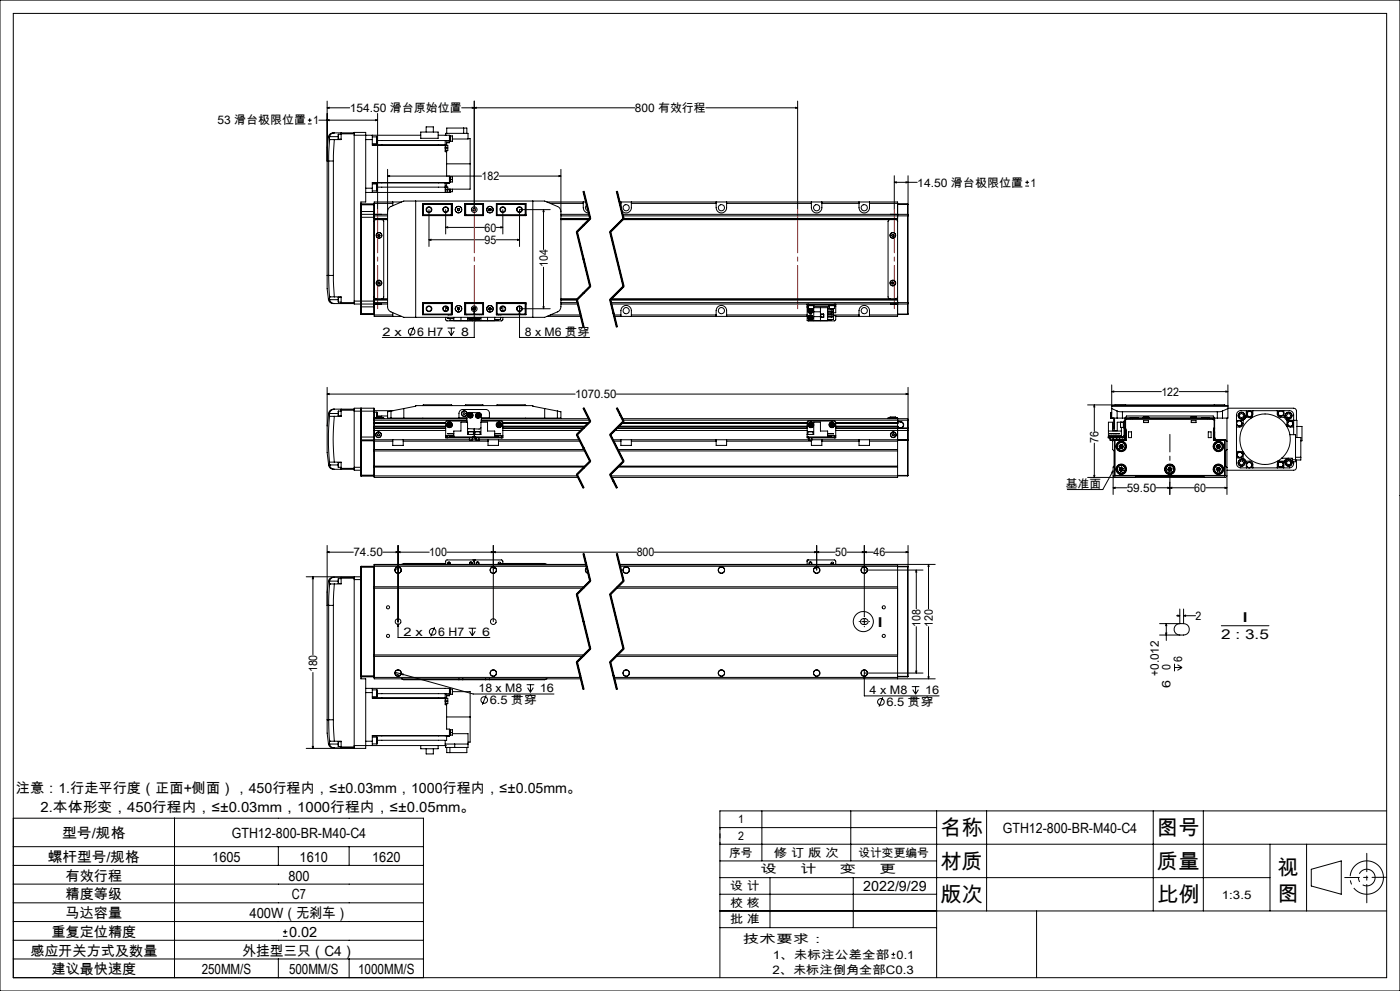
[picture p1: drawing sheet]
<svg xmlns="http://www.w3.org/2000/svg" width="420mm" height="297mm" viewBox="0 0 420 297" stroke-linecap="round" stroke-linejoin="round" font-family="sans-serif">
<defs><g id="words">
<g font-size="6.3">
<text x="282.1" y="250.3">名称</text>
<text x="347.1" y="250.3">图号</text>
<text x="282.1" y="260.3">材质</text>
<text x="347.1" y="260.3">质量</text>
<text x="383.3" y="262.1">视</text>
<text x="383.3" y="269.9">图</text>
<text x="282.1" y="270.3">版次</text>
<text x="347.1" y="270.3">比例</text>
</g>
<g font-size="4.2">
<text x="4.8" y="237.6">注意：1.行走平行度（正面+侧面），450行程内，≤±0.03mm，1000行程内，≤±0.05mm。</text>
<text x="12.2" y="243.3">2.本体形变，450行程内，≤±0.03mm，1000行程内，≤±0.05mm。</text>
<text x="18.6" y="251.3">型号/规格</text>
<text x="69.5" y="251.3">GTH12-800-BR-M40-C4</text>
<text x="300.8" y="249.5">GTH12-800-BR-M40-C4</text>
<text x="14.4" y="258.3">螺杆型号/规格</text>
<text x="19.7" y="263.9">有效行程</text>
<text x="63.7" y="258.3">1605</text>
<text x="86.5" y="263.9">800</text>
<text x="89.9" y="258.3">1610</text>
<text x="111.7" y="258.3">1620</text>
<text x="19.7" y="269.5">精度等级</text>
<text x="87.6" y="269.5">C7</text>
<text x="259" y="267">2022/9/29</text>
<text x="19.7" y="275.2">马达容量</text>
<text x="74.9" y="275.2">400W（无刹车）</text>
<text x="15.5" y="280.8">重复定位精度</text>
<text x="86.7" y="280.8">0.02</text>
<text x="9.1" y="286.4">感应开关方式及数量</text>
<text x="72.7" y="286.4">外挂型三只（C4）</text>
<text x="15.5" y="292">建议最快速度</text>
<text x="60.5" y="292">250MM/S</text>
<text x="86.7" y="292">500MM/S</text>
<text x="107.4" y="292">1000MM/S</text>
</g>
<g font-size="4.1">
<text x="263.1" y="187.8">I</text>
<text x="366.4" y="191.6">2 : 3.5</text>
<text x="372.5" y="186.4">I</text>
</g>
<g font-size="3.5">
<text x="105" y="33.6">154.50 滑台原始位置</text>
<text x="190.5" y="33.6">800 有效行程</text>
<text x="65.3" y="37.3">53 滑台极限位置 1</text>
<text x="144.5" y="54">182</text>
<text x="275.2" y="55.9">14.50 滑台极限位置 1</text>
<text x="145.4" y="69.4">60</text>
<text x="145.4" y="73.1">95</text>
<text x="164.3" y="80.1" transform="rotate(-90 164.3 80.1)">104</text>
<text x="114.7" y="100.6">2 x</text>
<text x="125.1" y="100.6">6 H7</text>
<text x="138.3" y="100.6">8</text>
<text x="157.4" y="100.6">8 x M6 贯穿</text>
<text x="172.6" y="119.3">1070.50</text>
<text x="348.4" y="118.6">122</text>
<text x="329.6" y="132.8" transform="rotate(-90 329.6 132.8)">76</text>
<text x="319.8" y="146.2">基准面</text>
<text x="338" y="147.5">59.50</text>
<text x="358.3" y="147.5">60</text>
<text x="106" y="166.7">74.50</text>
<text x="128.8" y="166.7">100</text>
<text x="191" y="166.7">800</text>
<text x="250.6" y="166.7">50</text>
<text x="262" y="166.7">46</text>
<text x="358.7" y="185.8">2</text>
<text x="121" y="190.6">2 x</text>
<text x="131.4" y="190.6">6 H7</text>
<text x="144.6" y="190.6">6</text>
<text x="276.2" y="187.8" transform="rotate(-90 276.2 187.8)">108</text>
<text x="279.9" y="187.8" transform="rotate(-90 279.9 187.8)">120</text>
<text x="95.1" y="201.5" transform="rotate(-90 95.1 201.5)">180</text>
<text x="347.6" y="202.5" transform="rotate(-90 347.6 202.5)">+0.012</text>
<text x="351.2" y="200.8" transform="rotate(-90 351.2 200.8)">0</text>
<text x="354.7" y="198.3" transform="rotate(-90 354.7 198.3)">6</text>
<text x="143.6" y="207.5">18 x M8</text>
<text x="162" y="207.5">16</text>
<text x="260.9" y="208.1">4 x M8</text>
<text x="277.5" y="208.1">16</text>
<text x="351.2" y="206.1" transform="rotate(-90 351.2 206.1)">6</text>
<text x="146.9" y="211">6.5 贯穿</text>
<text x="265.9" y="211.6">6.5 贯穿</text>
<text x="221.4" y="246.8">1</text>
<text x="221.4" y="251.8">2</text>
<text x="218.8" y="256.8">序号</text>
<text x="232.2" y="256.8">修 订 版 次</text>
<text x="257.5" y="256.8">设计变更编号</text>
<text x="228.2" y="261.8">设</text>
<text x="240.1" y="261.8">计</text>
<text x="252" y="261.8">变</text>
<text x="263.9" y="261.8">更</text>
<text x="219.1" y="266.7">设 计</text>
<text x="366.6" y="269.3">1:3.5</text>
<text x="219.1" y="271.7">校 核</text>
<text x="219.1" y="276.7">批 准</text>
<text x="222.9" y="282.7">技术要求：</text>
<text x="231.8" y="287.3">1、未标注公差全部 0.1</text>
<text x="231.7" y="291.8">2、未标注倒角全部C0.3</text>
</g>
</g></defs>
<g fill="none" stroke="#000" stroke-width=".3">
<path d="M0 0h420v297h-420zM4 4h412v289h-412zM92.4 37.1h1.1M92.4 36h1.1M92.9 35.5v1.1M95.7 36h17.6M98.1 32.3l.6-.1v.3zM98.1 36l.6-.1v.3zM98.1 32.3h6.8M98.1 30.3v52.2M100.3 39.8h-.3a1.43 1.43 0 0 0-1.5 1.3M100.3 39.8a1.4 1.4 0 0 0-1.4 1.2"/>
<path d="M100.3 39.8h6M102.3 39.8v.3M112.7 35.9l.6 .1-.6 .2zM113.3 34v28.8M126.2 39.6h5.2v1.8h-5.2zM127.8 39.6v-1.6h2.2v1.6M134 40v-1.6h6.1v1.6M138.5 32.3h52M139.1 38.4v1.6M141.7 32.2l.6 .1-.6 .2zM142.3 30.3v32.5M142.3 32.3l.6-.1v.3z"/>
<path d="M211.7 32.3h27.6M238.7 32.2l.6 .1-.6 .2zM239.3 30.3v32.5M98.5 41.1l-.4 3.2v4h.5M98.5 41.1h.3M98.6 48.3h1.4M98.6 48.3v34.2M98.8 41.1l.1 .7M98.9 41.8l-.3 6.5M98.9 41.8h.1M98.9 41.8h1.4M98.9 41l-.1 .1"/>
<path d="M98.9 41h2.6M100 48.3v34.2M100.3 41.8l-.3 6.5M101.5 40.2v1.5M101.5 40.2h.8M101.5 41.7h.8M102.3 40.1v1.7h-2M102.3 40.1h4M106.3 40.5v-.8h3.4v20.8h-1.4v31.5M106.3 40.5v49.7M106.3 40.5h19.9M109.7 41.8h2"/>
<path d="M109.7 56.4h2M111.7 41.8v1.7h22v1.7M111.7 56.4v1.3M111.7 40.5v1.3M111.7 43.1h1.4M111.7 41h1.4M111.7 57.2h1.4M111.7 55.1h1.4M111.7 54.8h23.1M111.7 43.4h21.9M113.1 55.1v1.1M113.1 42v1.1"/>
<path d="M113.1 56.2v1M113.1 41.1h.1M113.1 41.1v.9M113.1 42.1h21.7M113.1 56.1h20.5M116.3 52.8l.6-.2v.3zM116.3 50.8v41.1l.1 .7 .6 .7 4.1 1.8h42.3l4.4-2 .5-1.2v-41.1M116.3 52.8h28.2M131.4 40.5h3.4v1.6M133.6 43.4v.9M133.6 44.3v1.2h.4M133.6 54.8h.1"/>
<path d="M133.6 42.1h.1M133.6 42.1v1.3M133.6 54.8v1.3M133.6 56.1v1.6M133.6 57.7h.1M133.6 56l.7 .1v.8M133.6 40.5h.1M133.6 44.3h.7M133.6 55.7h.4M133.6 43.3h.4M133.6 56.9h.7M133.7 40.5v-.5h6.7v1.7h-4.7"/>
<path d="M133.7 43.6h.6v.7M133.7 56v1.7M134 45.2v.3M134 55.7v.4M134 43.3v.3M134 45.5v7.3M134 57.6v.1M134 49.1h7M134.3 44.3v.9h-.7M134.3 56.9v.7M134.8 52.8v2M134.8 52.9l.9 .1v.8"/>
<path d="M134.8 54.8l-.8 .1v.8M134.8 42.1v.4M134.8 42.5h-.8v.8M134.8 40.7l.2 1.7M134.8 42.5v.3h-.8M134.8 56.7v1h-25.1M134.8 53.8h.9M135 52.9v1.7l-23.3 .1v1.7M135 40.7h.7v1.6h-.5M135 56.7v.8M135.2 52.9v1.7h-.2M135.2 40.7v1.7h-.4"/>
<path d="M135.2 56.7v.8h-.4M135.7 53.8v.7h-.5M135.7 56.7v.8h-.5M140.4 41.6h.6v7.5M141 49.1v7.6h-6.7M149.8 52.8h18.5M167.7 52.6l.6 .2-.6 .1zM174.9 57.4l2 8.1M175.1 57.3l2 8.2-4 4 4 16.3-4 4 2 8.2M175.2 57.3l2 8.2M184.9 57.4l2 8.1M185.1 57.3l2 8.2"/>
<path d="M185.2 57.3l2 8.2M268.3 54.6l.6-.1v.3zM268.3 54.6h6.9M268.3 52.7v10.1M271.8 54.5l.6 .1-.6 .2zM272.4 52.7v11.7M307.6 55.8h1.1M307.6 54.6h1.1M308.2 54.1v1.1M108.3 65.1h4M108.3 63.4h4M108.3 61.4h4"/>
<path d="M108.3 64.2v26.9M108.3 61.1v3.1M108.3 64.2h8M108.3 61.1h3.9M108.3 64.2v.1M108.3 61.1v.1M112.2 64.2v26.9M112.2 61.1v3.1M112.2 64.2l.1 .1M112.2 61.1l.1 .1M112.3 64.3v.8M112.3 65.1v25.1"/>
<path d="M112.3 65.5h4M112.3 61h5.5M112.3 64.7h4M112.7 64.2h.1M112.7 64.2h1.7M113.6 70.2l.3 .1 .1 .3-.2 .2h-.3l-.1-.3zM114.4 64.2h.1M114.5 65.8l.6 .5v22.8l-.6 .4M116.3 65.8h-3.6l-.4 .6M116.3 63.5l.1-.7 .6-.8 4.1-1.7h42.3l4.1 1.7 .5 .5 .3 1M117.8 60.5v1.2M120.4 60.5h-8.1v3.8"/>
<path d="M124.7 60.3v34.8M126.8 64.2h.1M126.8 61h8.8v3.6h-8.8zM126.9 61.1v3.5M126.9 61.1h8.7M126.9 61.1l.1 .1M127 61.2h8.4M127 61.2v3.2M127 64.4l-.1 .2h8.7M127 64.4h8.4M128.7 71.9l.6-.2v.3zM128.7 62.8v11.1"/>
<path d="M128.7 71.9h16.6M133.7 68.2l.6-.2v.3zM133.7 62.8v7.3M133.7 68.2h11.6M135.4 61.2v3.2M135.4 61.2l.2-.1v3.5l-.2-.2M137.3 63l.2 .1M137.3 62.6v.4M137.5 62.5l.3 .1M137.5 62.5l-.2 .1M137.8 62.6v.4M137.8 63l-.3 .1"/>
<path d="M139.5 61l.1 .1M139.5 61.1h5.6M139.5 61h5.6v3.6h-5.6zM139.5 64.6h5.6M139.6 61.1v3.5l.1-.2M139.6 61.1l.1 .1M139.7 61.2h5.2M139.7 61.2v3.2M139.7 64.4h5.2M144.9 61.2l.1-.1v3.5l-.1-.2M144.9 61.2v3.2M146.7 63l.3 .1"/>
<path d="M146.7 62.6v.4M147 62.5l.3 .1M147 62.5l-.3 .1M147.2 63l-.2 .1M147.3 62.6l-.1 .4M148.9 71.9h7M148.9 68.2h1.9M148.9 61.1h8.8M148.9 61h8.9v3.6h-8.9zM149.1 61.2l-.1-.1v3.5l.1-.2M149.1 61.2h8.5M149.1 61.2v3.2"/>
<path d="M149.1 64.4h8.5M149.5 61v.1M150.2 68l.6 .2-.6 .1zM150.8 62.8v7.3M155.3 71.7l.6 .2-.6 .1zM157.6 61.2v3.2M157.6 64.4l.1 .2h-8.8M157.7 61.1v3.5M157.7 64.2h.1M157.7 61.1l-.1 .1M159.8 60.3v34.8M163.1 62.8v12"/>
<path d="M163.1 62.8l.1 .6h-.3zM164.1 60.5h11.7M165.1 62.8h-9.2v11.1M165.1 61h9.9M168.3 65.8h8.4M168.3 64.2h8.4M168.3 65.5h8.7M168.3 64.7h8.5M172.9 69.5l4 16.4M173.2 69.5l4 16.3M175 60.5a3.2 3.2 0 0 0 .4 2.9l1.2 .4M176 61.5a.92 .92 0 0 0-.4 1 .92 .92 0 0 0 .9 .7"/>
<path d="M176.9 65.4l-4 4M177.2 65.6l-4 4M182.9 69.5l4 16.4M183.2 69.5l4 16.3M185.8 60.5h83.5v34.3h-18.6M185.9 61h.4M186.3 60.5v2.1M186.7 65.8h82.1l.5 .6M186.7 64.2h85.6M186.8 64.7h85.5M186.9 65.4l-4 4M187 65.5h82.3"/>
<path d="M187.1 65.5l-4 4 4 16.3-4 4M187.2 65.6l-4 4M189.4 60.5v1.8a1.55 1.55 0 0 1-1.3 1.5 1.55 1.55 0 0 1-1.7-1.1M189.4 61h25.4M214.8 60.5a3.2 3.2 0 0 0 .5 2.9 1.56 1.56 0 0 0 1.7 .3 1.56 1.56 0 0 0 1-1.4v-1.8M218 61h25.4M243.4 60.5a3.2 3.2 0 0 0 .5 2.9 1.56 1.56 0 0 0 1.7 .3 1.56 1.56 0 0 0 1-1.4v-1.8M246.6 61h11.1M257.7 60.5a3.2 3.2 0 0 0 .5 2.9 1.56 1.56 0 0 0 1.7 .3 1.56 1.56 0 0 0 .9-1.4v-1.8M260.8 61h8.5M267 65.8l-.6 .5v22.8l.6 .4M267.1 64.2h1.8"/>
<path d="M267.5 70.4l.6-.1 .1 .3-.3 .3zM269.3 61.1h3M269.3 61.2h3M272.3 64.7h.1M272.3 64.2v.5M272.3 64.2l.1 .2M272.3 61.1v.1M272.3 61.2v3M272.3 64.7v26M272.4 64.4v.3M272.4 64.7v26M98.1 82.5v4l.4 3.2"/>
<path d="M98.1 82.5h.5M98.5 89.7a1.51 1.51 0 0 0 1.8 1.3M98.6 82.5l.3 6.5M98.6 82.5h1.4M98.8 89.7h-.3M98.8 89.7l.1 .1M98.9 89h.1M98.9 89h1.4M98.9 89l-.1 .7M98.9 89.8a1.42 1.42 0 0 0 1.4 1.2M98.9 89.8h2.6M100 82.5l.3 6.5"/>
<path d="M100.3 89h2v1.7M100.3 91h6M101.5 89.1v1.5M101.5 89.1h.8M101.5 90.6h.8M102.3 90.7v.3M102.3 90.7h4M106.3 90.2v.9h10M106.3 90.2h6M108.3 92v2.3M108.3 93.9h4M108.3 91v.1"/>
<path d="M108.3 92h4M108.3 91.1v3.2M108.3 94.3h3.9M112.2 91.1v3.2M112.3 89l.4 .5h3.6M112.3 91v3.8h8.1M112.3 90.2v.8M112.3 89.8h4M112.3 94.4h5.5M112.3 90.7h4M112.3 91l-.1 .1M112.3 94.2l-.1 .1"/>
<path d="M112.7 91.1v.1M112.7 91.2h1.7M113.4 84.7l.2-.2 .3 .1 .1 .3-.2 .3-.3-.1zM114.4 91.2h.1M117.8 93.7v1.1M124.1 98l-1.2 2.8M126.8 91.1h.1M126.8 90.7h8.8v3.6h-8.8zM126.9 90.7v3.6M126.9 94.3h8.7M127 94.1h8.4M127 91h8.4"/>
<path d="M127 91v3.1M127 94.1l-.1 .2M133.7 95.1v.7l.4 .4 8-.1M133.7 91.8v1.4M134.1 92.5h.3zM134.1 91.9v.6M134.3 98.3h2.2M134.3 95.1l.1 .2M134.4 94.3h.1M134.4 92.6h.1M134.4 92.6v.2M134.4 95.1v.4h1.7"/>
<path d="M134.5 95.5h.4M134.5 99.2l.9 1.4M135 94.3h.1M135 95.5v.5h1.1M135.4 91v3.1M135.4 91l.2-.2v3.5l-.2-.2M135.4 98.3v2.3M135.6 90.8h-8.7l.1 .2M136.1 95.1v1h12.3v-1M136.2 99.2l-.8 1.4M137.3 92.7l.2 .2M137.3 92.4v.3"/>
<path d="M137.5 92.2l.3 .2M137.5 92.2l-.2 .2M137.8 92.4v.3M137.8 92.7l-.3 .2M138.3 95.1v1M139.5 90.7h5.6v3.6h-5.6zM139.5 94.3h5.6M139.5 90.8h5.6M139.6 94.3h-.1M139.7 91l-.1-.2v3.5M139.7 94.1h5.2M139.7 91h5.2"/>
<path d="M139.7 91v3.1M139.7 94.1l-.1 .2M140 94.3h.1M140.1 94.3h.1M140.3 95.1v1M140.4 95.1v.3h1.5M140.4 95.4h1.5M140.7 94.3h.1M141 95.4l.1 .2M141.2 95.4l-.1 .2M141.5 95.4v.1M141.5 95.5l-.4 .1"/>
<path d="M141.6 95.4l-.1 .1M141.9 92.5h.1M141.9 92.7l.1 .1M141.9 92.3v.2M141.9 95.1v.3M142 95.1a.74 .74 0 0 1-.6 .8 .74 .74 0 0 1-.9-.5 .76 .76 0 0 0 .9 .5 .76 .76 0 0 0 .6-.8M142 92.2h.6M142.3 93.4l.1 .6h-.3zM142.3 91.7v9.4h-27.6M142.5 95.1a.78 .78 0 0 0 .6 .8 .78 .78 0 0 0 .9-.5 .77 .77 0 0 1-.9 .5 .77 .77 0 0 1-.6-.8zM142.6 92.5h.1M142.6 95.4h1.6"/>
<path d="M142.6 92.3v.2M142.6 95.1v.3M142.7 92.7l-.1 .1M142.9 95.4h.1M142.9 95.4l.4 .2M143 95.4h-.1M143.3 95.4v.2M143.6 95.4l-.3 .2M143.9 94.3h.1M144.2 95.1v.3M144.3 95.1v1M144.4 94.3h.1"/>
<path d="M144.9 91l.1-.2v3.5l-.1-.2M144.9 91v3.1M146.3 95.1v1M146.7 92.7l.3 .2M146.7 92.4v.3M147 92.2l.3 .2M147 92.2l-.3 .2M147.2 92.7l-.2 .2M147.3 92.4l-.1 .3M148.9 90.7h8.9v3.6h-8.9zM148.9 94.3h8.8M148.9 90.8h8.8l-.1 .2"/>
<path d="M149.1 91l-.1-.2v3.5l.1-.2M149.1 94.1h8.5M149.1 91h8.5M149.1 91v3.1M149.5 94.3h.1M149.5 95.7v.3h-1.1M150.1 92.5h.3zM150.2 94.3h.1M150.2 95.3v-.2v.6h-1.8M150.5 92.5h-.1M150.5 91.9v.6M150.8 95.1v.7l-.3 .4-8-.1"/>
<path d="M150.8 91.8v1.4M155.9 92.5h9.2M155.9 93.4l.1 .6h-.3zM155.9 91.7v9.4h21M157.6 91v3.1M157.6 94.1l.1 .2M157.7 90.7v3.6M157.7 91.1h.1M162.9 91.9h.3l-.1 .6zM163.1 80.1v12.4M164.1 94.8h10.2M165.1 94.4h9.1"/>
<path d="M168.3 89.5h5.1M168.3 91.1h5.1M168.3 90.7h4.9M172.9 89.9l2 8.1M173.1 89.8l-4.8 .1M173.2 89.8l2 8.1M176.9 85.7l-4 4M177.2 86l-4 4M182.9 89.9l2 8.1M183.1 89.8h86.2M183.1 89.8l2 8.2M183.2 90.7h89.1"/>
<path d="M183.2 89.8l2 8.1M183.3 91.1h89M184.2 94.4h2.1M184.3 94.8h57.8M186.3 94.8a3.2 3.2 0 0 1 .4-2.8 1.56 1.56 0 0 1 1.7-.4 1.56 1.56 0 0 1 1 1.5v1.7M186.9 85.7l-4 4M187.2 86l-4 4M189.4 94.4h25.4M214.8 94.8a3.2 3.2 0 0 1 .5-2.8 1.56 1.56 0 0 1 1.7-.4 1.56 1.56 0 0 1 1 1.5v1.7M218 94.4h24.1M242.1 91.4h.5M242.1 91.4v.4"/>
<path d="M242.1 91.8v4.3h6.2v-3.9h-4.2M242.1 91.1v.3M242.1 92.2h.4M242.1 91.8h.4M242.4 91.4v.2h1.7v-.2M242.5 92.5h1M242.5 91.6v.9M242.6 91.1v.3M242.6 91.4h7.7M242.7 95l.1 .5M242.7 95l.8 .3M242.7 93.3l.4 .3"/>
<path d="M242.8 92.5a.77 .77 0 0 0-.3 1 .77 .77 0 0 0 1 .4 .77 .77 0 0 0 .3-1.1M242.8 92.9l-.1 .4M242.8 92.9l.7 .5M242.8 95.5l.4 .1M242.9 92.5a.73 .73 0 0 0-.4 1 .73 .73 0 0 0 .9 .3 .73 .73 0 0 0 .4-.9M243.1 94.8l.4 .1M243.1 94.8l-.4 .2M243.1 94.8l.1 .8M243.2 92.7l.3 .3M243.2 92.7l-.4 .2M243.2 92.7l-.1 .9M243.4 92.5l.4 .4"/>
<path d="M243.5 92.5h.5M243.5 94.9v.4M243.5 94.9l-.7 .6M243.5 92.5l.3 .3M243.5 93.4l-.4 .2M243.5 95.3l-.3 .3M243.5 93v.4M243.5 93l-.8 .3M244.1 92.5h-.1M244.1 91.6v.9M244.1 91.8h4.7M244.1 92.2v3.9"/>
<path d="M244.1 93.4h2M244.1 94.9h2M246.1 92.2v3.9M246.2 94.2h.9v.9h-.9zM247.1 94.2v.8h-.9M248.3 92.8h1.7v.5M248.3 93.6h1.7v.4h-1.7M248.3 94.3h1.7v.5h-1.7M248.3 95h1.7M248.3 93.3h1.7M248.3 92.3h.5M248.7 91.4v.2h1.7"/>
<path d="M248.8 92.5h.7M248.8 91.6v.9M249.4 94.8v.2l.2-.2 .4 .2M249.4 92.5v.3M249.4 94v.3M249.4 95.7v.3h-1.1M249.5 92.8h.4M249.5 92.5h.8M249.6 94.8h.2M250 93.3l-.3 .2-.3-.2v.3M250 93.1v.2M250 95.1v.2"/>
<path d="M250 94.6h.7v1.3l-.3 .3-8-.1M250 95v.7h-1.7M250 94.4h7.7M250.3 91.4h.4M250.3 91.1v.3M250.3 92.5h-.8M250.3 91.6v.9M250.3 91.8h.4M250.4 91.4v.2M250.7 91.4v.4M250.7 91.1v.3M250.7 91.8v1.9h-.7"/>
<path d="M257.7 94.8a3.2 3.2 0 0 1 .5-2.8 1.56 1.56 0 0 1 1.7-.4 1.56 1.56 0 0 1 .9 1.5v1.7M260.8 94.4h8.5M267.1 91.1h1.8M267.5 84.7l.3-.2 .3 .1v.3l-.2 .3-.3-.1zM269.3 89l-.5 .5h-85.5M269.3 94.1h3M269.3 94.3h3M272.3 90.7h.1M272.3 90.7v.4M272.3 94.1h.1M272.3 94.1v.2M272.3 91.1v3"/>
<path d="M272.4 90.7v.3M272.4 91l-.1 .1M272.4 94.1l-.1 .2M272.4 91v3.1M98.1 118.1l.6-.2v.3zM98.1 116.1v11.5M98.1 118.1h74.4M184.9 118.1h87.5M271.8 117.9l.6 .2-.6 .1zM272.4 116.1v26.4M333.5 117.4l.6-.2v.3zM333.5 115.4v9.9"/>
<path d="M333.5 117.4h14.9M353.7 117.4h14.7M367.8 117.2l.6 .2-.6 .1zM368.4 115.4v9.9h-1.7M98.1 127.6v8l.5 3.8M98.6 139.4a1.52 1.52 0 0 0 1.7 1.2M98.6 139.4h.1M98.6 123.9h.1M98.6 123.9h.3M98.6 123.9l-.5 3.7M98.8 124.8a74.3 74.3 0 0 0 0 13.7M98.8 138.5l.1 .8"/>
<path d="M98.8 138.5h.1M98.8 124.8h.1M98.9 124.8h1.4M98.9 138.5h1.4M98.9 123.9l-.1 .9M98.9 123.9h.1M98.9 139.3h.1M98.9 139.3a1.46 1.46 0 0 0 1.4 1.3M98.9 139.3l-.3 .1M98.9 123.9h2.6M98.9 139.3h2.6M100.3 122.6h-.1a1.45 1.45 0 0 0-1.6 1.3"/>
<path d="M100.3 124.8a66.9 66.9 0 0 0 0 13.7M100.3 122.6a1.44 1.44 0 0 0-1.4 1.3M100.3 138.5h2v1.9M100.3 122.6h6M101.5 139.3v.7M101.5 123.9v.7M101.5 138.6v.7M101.5 123.2v.7M101.5 138.6v1.4M101.5 123.2v1.4M101.5 138.6h.8M101.5 123.2h.8"/>
<path d="M101.5 124.6h.8M102.3 122.6v.3M102.3 122.9v1.9h-2M102.3 122.9h4M106.3 123.2h6M106.3 123.2v16.8M108.3 122.3v9.6M108.3 122.4v9.4M108.3 131h4M108.3 131.9v10.8M108.3 132.1h4M108.3 131.8v10.9"/>
<path d="M108.3 131.8h3.9M108.3 131.8v.1M112.2 122.3h-5.9v.9M112.2 122.3v9.5M112.2 122.3l.1 .9M112.2 131.8v10.9M112.2 131.8l.1 .1M112.3 128.3v.1M112.3 123.2v2.7M112.3 125.2h.6M112.3 131v.8M112.3 131.8v11.3h61.2"/>
<path d="M112.3 131.8h5.5M112.3 132.2h5.5M112.3 134.7h63M112.3 135.1h63.2M112.3 139.7h63.3M112.3 140h63M112.3 125.5h27.8M112.3 127.7h21.4M112.3 126.9h21.4M112.3 125.9h27.8M112.3 128.3h21.4M112.3 128.4h21.4"/>
<path d="M112.3 129h21.4M112.3 123.5h.8M112.3 125.9v2.4M112.3 128.4v2.6M112.3 123.1h5.7M112.9 125h.1M112.9 125.1h1.6M112.9 125.2h1.6M112.9 125.1v.4M112.9 125h1.6M113.1 123.5v1.5zM113.1 124.7h3.2"/>
<path d="M113.3 130.1l.3-.1 .3 .2-.1 .3-.3 .1-.3-.2zM114.5 125.1h.1M114.5 125.2h.6v.3M114.5 125.1v.4M117.3 125.3h20.4v-1.4a1.14 1.14 0 0 1 1.2-1.2h6.8a1.09 1.09 0 0 1 1.1 1.2v1.4h20.4M117.3 123.2l-1 .2v1.9h1M117.3 123.2v2.1M117.8 131.8h3.2M117.8 131.8v1.7h3.2v-1.7M121 131.8h19.8M121 132.2h25.4M121.1 122.4v2.9"/>
<path d="M121.1 122.4l3.6-.7v-.1h35.1v.1l3.6 .7M121.1 122.4l-3.8 .8M126.9 121.5h8.7M126.9 121.5v.1M126.9 125.3v.2M133.7 127.8h-21.4l21.4 .1M133.7 126.7h-21.4l21.4 .1M133.7 130.9h.4M133.7 130.9v.3h.4M133.7 130.5v.4M133.7 130.5h2.4M134.1 130.9h7.8"/>
<path d="M134.1 131.2h7.8M134.1 130.9v.3M134.5 127.1v.5M134.5 127.6l.4 .1M134.5 127.1l.3 .2M134.8 126.9l-.3 .2M134.8 126.9l.4 .2M134.8 126.9v.4M134.8 127.3l.4 .2M134.8 127.3l.1 .4M134.8 127.3l-.3 .3M135.2 127.5l-.3 .2"/>
<path d="M135.2 127.1v.4M135.2 127.1l-.4 .2M135.6 121.5v.1M136.1 130.9v-1.7h2.2v-2.7h2v3.7h4v-3.7h2v2.7h2.1v1.7M136.1 130.6h-1.1v.2h1.1M136.1 129.9h-1.7l1.7 .1M137.7 125.2h2.4M139.6 121.5h5.4M139.6 121.5v.1M140.1 126.5v-2.3l.2-.4 .4-.2 3.5 .2 .2 .4v2.3M140.1 126.2l-6.3 .1-.1 4.2M140.5 129.4h.1"/>
<path d="M140.5 129.4h1.5M140.5 129.4v.8M140.7 124.4l.1 .4M140.7 124.4l.4 .1M140.8 131.9h.9M140.8 131.2v.7M140.8 124.8l.4 .1M141 124.1l-.3 .3M141 124.1l.4 .1M141 124.1l.2 .8M141.1 124.5l.4 .1M141.1 124.5l-.3 .3"/>
<path d="M141.4 124.2l.1 .4M141.4 124.2l-.3 .3M141.5 124.6l-.3 .3M141.7 131.2v.7M141.7 131.8h1.1M141.9 130.9h.8M141.9 131.2h.4M141.9 130.9v.3M142 129.4v.8M142.3 131.2h.4M142.3 128.5v2.7M142.5 129.4h.1"/>
<path d="M142.5 129.4h1.5M142.5 129.4v.8M142.7 130.9h7.7M142.7 131.2h7.7M142.7 130.9v.3M142.8 131.9h.1M142.8 131.2v.7M142.9 131.9h.8M142.9 131.9h.1M143 124.5l.1 .4M143 124.5l.8 .2M143.1 124.9l.4 .1"/>
<path d="M143.3 124.1l-.3 .4M143.3 124.1l.4 .1M143.3 124.1l.2 .9M143.7 131.9h-.7M143.7 131.8h2.7M143.7 131.2v.7M143.7 124.2l.1 .5M143.7 124.2l-.6 .7M143.8 124.7l-.3 .3M144 129.4v.8M144.3 128.2l-.5 .4-3.5-.2M144.4 126.2l6.3 .1 .1 4.2"/>
<path d="M144.4 125.9h32.4M144.4 125.5h32.2M144.4 125.2h2.4M145 121.5v.1M146.4 131.8h3.1M146.4 131.8v1.7h3.1v-1.7M148.4 130.6h1.1v.2h-1.1M148.4 129.9h1.8l-1.8 .1M148.4 130.5h2.4M149 121.5h8.7M149 121.5v.1M149.3 127.1v.5"/>
<path d="M149.3 127.1l.4 .2M149.3 127.6l.4 .1M149.5 131.8h24.3M149.5 132.2h24.5M149.7 126.9l.3 .2M149.7 126.9l-.4 .2M149.7 126.9v.4M149.7 127.3l.4 .2M149.7 127.3v.4M150 127.1l.1 .4M150 127.1l-.7 .5M150.1 127.5l-.4 .2"/>
<path d="M150.4 130.9h.4M150.4 130.9v.3M150.8 130.9v.3h-.4M150.8 130.5v.4M150.8 127.8h24.7M150.8 126.8h25.7M150.8 127.7h24.8M150.8 126.9h25.7M150.8 128.3h24.3M150.8 128.4h24.1M150.8 129h23.5M150.8 127.9h24.7"/>
<path d="M150.8 126.7h25.8M157.7 121.5v.1M157.7 125.3v.2M163.4 122.4v2.9M163.4 122.4l3.8 .8M167.2 123.2l1.1 .2v1.9h-1.1M167.2 123.2v2.1M172.9 130.4l4 7.9M173.2 130.2l4 8M174.9 122.4l2 4M175.1 122.3l2 4-4 4 4 7.9-4 4 2 4M175.2 122.2l1 2"/>
<path d="M176.2 124.2l1 2zM176.9 126.2l-4 4M176.9 138.1l-4 4M177.2 126.4l-4 4M177.2 138.4l-4 4M182.9 130.4l4 7.9M183.2 130.2l4 8M183.8 131.8h2.5M184 132.2h2.3M184.4 129h57.7M184.9 122.4l2 4M184.9 128.4h57.2"/>
<path d="M185.1 122.3l2 4-4 4 4 7.9-4 4 2 4M185.1 128.3h57M185.2 122.2l2 4M185.2 134.7h84.1M185.3 140h84M185.5 127.9h56.6M185.5 135.1h83.8M185.5 127.8h56.6M185.6 139.7h83.7M185.6 127.7h56.5M186.3 131.8h3.1M186.3 131.8v1.7h3.1v-1.7"/>
<path d="M186.4 126.9h55.7M186.5 126.8h55.6M186.6 126.7h55.5M186.7 125.5h85.6M186.9 125.9h85.4M186.9 126.2l-4 4M186.9 138.1l-4 4M187.2 126.4l-4 4M187.2 138.4l-4 4M189.4 131.8h25.4M189.4 132.2h25.4M214.8 131.8h3.2"/>
<path d="M214.8 131.8v1.7h3.2v-1.7M218 131.8h24.7M218 132.2h25.4M242.1 130.9h.5M242.1 130.2h2v-3.7h2v2.7h2.2v1.7M242.4 129.4h1.5M242.4 129.4v.8M242.6 130.9h7.7M242.6 130.9v.3M242.6 131.2h7.7M242.7 131.9h.9M242.7 131.9h.8"/>
<path d="M242.7 131.2v.7M242.9 127.5l.3 .2M243 127l-.1 .5M243 127l.3 .3M243.3 127.3l-.4 .2M243.3 127.3l.3 .3M243.4 126.9l.3 .3M243.4 126.9l-.4 .1M243.4 126.9l-.2 .8M243.6 131.8h3M243.6 131.2v.7M243.6 131.9h-.1"/>
<path d="M243.6 127.6l-.4 .1M243.7 127.2l-.1 .4M243.7 127.2l-.4 .1M243.9 129.4h.1M243.9 129.4h-1.5M243.9 129.4v.8M246.6 131.8h11.1M246.6 132.2h11.1M246.6 131.8v1.7h-3.2v-1.6M248.3 130.6h1.1v.2h-1.1M248.3 129.9h1.7l-1.7 .1M248.3 130.5h2.4"/>
<path d="M249.2 127.1v.5M249.2 127.1l.7 .4M249.2 127.6l.4 .1M249.5 126.9l.4 .2M249.5 126.9l-.3 .2M249.5 126.9l.1 .8M249.9 127.1v.4M249.9 127.1l-.7 .5M249.9 127.5l-.3 .2M250.3 130.9h.4M250.3 130.9v.3M250.7 126.7l18.6 .1"/>
<path d="M250.7 130.9v.3h-.4M250.7 130.5l-.1-4.2-8.1-.1-.4 .3v4.7h.5M250.7 130.5v.4M250.7 127.8h18.6M250.7 126.8h18.6M250.7 127.7h18.6M250.7 126.9h18.6M250.7 128.3h18.6M250.7 128.4h21.6M250.7 129h21.6M257.7 131.8h3.1M257.7 131.8v1.7h3.1v-1.7"/>
<path d="M260.8 131.8h11.5M260.8 132.2h8.5M266.4 125.5v-.3h2.9v3.1M267 125.1h1.7M267 125.1v.4M267.1 125.2h1.6M267.7 130.2l.2-.2 .4 .3-.2 .3-.3-.1zM268.7 125.1v.4M269.3 127.8l-18.6 .1M269.3 128.3v14.8h-85.9M269.3 127.8h.1M269.3 126.8h.1"/>
<path d="M269.3 128.3h.1M269.3 131.9h3M269.3 126.4h.8M269.3 128.3h.8M269.3 128.2h.8M270.1 126.4a.97 .97 0 0 1 1 .8 .97 .97 0 0 1-.7 1.1M270.1 126.4a.88 .88 0 0 1 .9 .9 .88 .88 0 0 1-.9 .9M270.1 126.4h.1M270.1 128.2v.1M270.4 128.3h1.9M270.4 128.3h-.3M272.3 131.8v.1"/>
<path d="M272.3 125.5v.4M272.3 128.3h.1M272.3 128.3v.1M272.3 128.4v.6M272.3 125.9v2.4M272.3 129v2.8M272.3 131.9v10.6M272.4 128.3l-.1 .1M272.4 128.3l-.1 .7M326.3 121.4l41.2 .1M328.3 121.4v7.9M328.3 132.8v10.3"/>
<path d="M328.3 121.4l.1 .6h-.2zM332.5 129.2h3.9M332.9 130.9h-.4v.3h.4M332.9 130.9h3.9M332.9 129.9l.7 .1zM332.9 131.2h1.1M332.9 130.9v.3M333 131.9h.9M333 131.2v.7M333.2 123.8l.1 1.5M333.3 123.8h-.1M333.3 123.7l-.1 .1"/>
<path d="M333.3 123.8v1.5M333.3 123.7v.1M333.3 123.7h.2M333.5 121.6h34.9M333.5 121.7h34.9M333.5 122.4l1.6 .8M333.9 129.9l.4 .1zM333.9 131.2v.7M334 131.2h.9M334 130.9v.3M334.1 128v.6h.3v-.6M334.1 125.3v2.7"/>
<path d="M334.1 128h.3M334.4 131.9h.1M334.4 121.5h3.4M334.4 121.5v.1M334.4 125.3v2.7M334.4 131.9v10.6M334.5 131.9h3.4M334.5 121.4l-.1 .1M334.5 131.9v10.6M334.6 129.9l.4 .1zM334.9 131.2h1.9M334.9 130.9v.3"/>
<path d="M335 131.2v.6M335.1 123.2l1.6 .2M335.1 125.3h1.6M335.1 125.3h-1.8M335.1 123.2v2.1M335.4 129.9l.4 .1zM335.7 133.7l.3 .6M335.7 133.7l.7 .1M335.9 131.2v.6M336 134.3l.6 .1M336.2 126.5v1.6zM336.2 128.1h.8"/>
<path d="M336.2 133.2l.6 .1M336.2 133.2l-.5 .5M336.2 133.2l.2 .6M336.3 130.6h-3.7v.2h3.7M336.4 133.8l-.4 .5M336.4 133.8l.6 .1M336.4 133.8l.2 .6M336.4 126.5h.1M336.4 128.1v2.8M336.5 140l.5 .4M336.5 140l-.7 .2M336.5 140l-.1 .6"/>
<path d="M336.7 125.3h.8l.5-.6h26l.4 .6M336.7 123.4h28.5M336.7 123.4v1.9M336.8 130.9v.3M336.8 133.3l.2 .6M336.8 133.3l-.4 .5M337 126.5h-1.8v2.6h-1.4v-2.6h-1.3v4.4M337 133.9l-.4 .5M337.2 126.5h-.2v1.7h.2M337.2 130.5l-.4 .4M337.2 130.5h.3M337.2 126.6h.3"/>
<path d="M337.2 126.6v3.9M337.5 131.1v.1M337.5 130.7l-.3 .4-.4 .1M337.5 131.1l-.5 .7M337.5 129.4v1.7M337.5 126.2h-.3v.4M337.5 129.4v1.8M337.5 131.2h.2M337.5 129.4h.2M337.6 128.4l.1 .6M337.6 131.2l-.5 .6M337.7 129.4v.1"/>
<path d="M337.7 128.3l.2 .7M337.7 128.3h.1M337.7 128.3l-.1 .1M337.7 129.4v1.8M337.7 121.4l.1 .1M337.7 125.9v2.4M337.7 131.1v.1M337.7 131.8l.2 .1M337.7 129h.2M337.7 131.8h-3.5l-.4 .4v2.5l.4 .4v4.6l-.3 .3v8.2M337.7 129v2.8M337.8 121.5v.1"/>
<path d="M337.9 129v2.9M338 125.6l-.3 .3M338 125.5v.1M338 125.5l-.5 .3 .2 .1M338 125.5h26M338 125.6h26M338.6 129.4h.8v1.8h-.8zM339.7 125.2h-.6v.3M339.7 125.2h22.5M339.7 125.2v.3M341.4 125.2h-3.8l-.1 4.2M342.9 125.2h.1"/>
<path d="M342.9 125.2h1.8M342.9 125.1h1.1M342.9 125.1v.1M343.1 126.1h1.4v.5h-1.4zM344 125l-1.1 .1M344 125l.7 .1M344 125.1h.7M344.7 125.2h-.1M344.7 125.1v.1M357.2 125.2h.1M357.2 125.2h1.8M357.2 125.1h1.2"/>
<path d="M357.2 125.1v.1M357.4 126.1h1.4v.5h-1.4zM358.3 125l-1.1 .1M358.3 125h.6M359 125.2h-.1M359 125.1h.1M359 125.1v.1M362.2 125.2h.6v.3M362.2 125.2v.3M362.5 129.4h.8v1.8h-.8zM364 125.6l.2 .3M364 125.5v.1"/>
<path d="M364 125.5l.3 .2-.1 .2M364 129h.2M364 131.9h3.4M364 129v2.9M364.1 121.5h3.4M364.1 121.5v.1M364.2 131.1v.1M364.2 131.8l-.2 .1M364.2 131.8h3.5l.4 .4M364.2 129v2.8M364.2 129.4h.1M364.2 128.3l-.2 .7"/>
<path d="M364.2 128.3l.1 .1M364.2 129.4v1.8M364.2 131.2h.1M364.2 128.3h.1M364.2 125.9v2.4M364.2 121.4l-.1 .1M364.3 125.2v.5M364.3 128.5v.9M364.3 131.2l.4 .6M364.3 125.2h-3.8M364.3 129.4v1.8M364.3 128.4l-.1 .6"/>
<path d="M364.4 131.1l.5 .7M364.4 125.3h.8M364.4 125.3v4.1M364.9 133.7l.2 .6M364.9 133.7l.6 .1M365.1 134.3l.7 .1M365.2 125.3h1.5M365.2 123.4v1.9M365.3 133.2l-.4 .5M365.3 133.2l.6 .1M365.3 133.2l.2 .6M365.5 133.8l.7 .1"/>
<path d="M365.5 133.8l-.4 .5M365.5 133.8l.3 .6M365.9 133.3l.3 .6M365.9 133.3l-.4 .5M366.2 133.9l-.4 .5M366.7 123.2l-1.5 .2M366.7 123.2v2.1M367.4 131.9h.1M367.4 131.9v10.6M367.5 121.5v.1M367.5 131.9v10.6M368.1 125.3v22.9"/>
<path d="M368.1 134.7l-.4 .4v4.6l.4 .4M368.4 122.3h19.7a.84 .84 0 0 1 .8 .9v2.8M368.4 122.4l-1.7 .8M370.9 135.3h1.4l.4 .3 .3-.2M370.9 137.2l1.6 .1M370.9 127v11.9a1.33 1.33 0 0 0 1.4 1.3h2.3M371.1 136.3a.83 .83 0 0 1 .9-.9 .83 .83 0 0 1 .8 .9M371.1 136.3a.83 .83 0 0 0 .9 .8 .83 .83 0 0 0 .8-.8M371.9 124.2l.6-.3 .5 .3v.7l-.5 .3-.6-.3zM372.1 138.1h.7l.3 .6-.3 .6h-.7l-.3-.6zM372.5 137.3l.5 .1M372.5 137.3a2.15 2.15 0 0 1 1.4 2.7v.2"/>
<path d="M373 137.4l.7 .8h1.2a.96 .96 0 0 1 .9 1v1M373.2 135.8l-.2 .1v1.5M373.7 125.1l-.7 .7v1.2a1.02 1.02 0 0 1-1.1 1h-1M373.7 125.1h1.5l.2 .2M373.8 124.7l-.1 .4M373.8 124.7a1.95 1.95 0 0 1-2.5 1.3h-.4M373.9 123.1l-.1 1.6M375.8 123.1v1.2l-.2 .5 .1 .3M383.2 123.1v1a.96 .96 0 0 0 1 1h1.1l.8 .7M383.3 138.2l.2 .3-.3 .5v1.2M383.7 138l.1 .2h1.5M384.1 123.1h-11.8a1.27 1.27 0 0 0-1.4 1.3v2.3"/>
<path d="M384.2 138.4a.85 .85 0 0 0-.8 .8 .85 .85 0 0 0 .8 .8M384.2 138.4a.85 .85 0 0 1 .8 .8 .85 .85 0 0 1-.8 .8M384.2 138.4a.85 .85 0 0 0-.9 .8 .85 .85 0 0 0 .9 .8M384.4 123.1h2.4a1.26 1.26 0 0 1 1.3 1.3v5.9M384.5 137.3h.1M385.1 123.1l.2 2M385.3 138.2l-.2 2M385.9 125.7l.6 .2M386 138.4l.6-.4 .6 .4v.6l-.6 .4-.6-.4zM386.1 125.8l.4 .1M386.1 127.8l.3-.1 .4 .2 1.3 .1M386.1 125.8v1.5l-.2 .2"/>
<path d="M386.3 127a.83 .83 0 0 0 .8 .8 .83 .83 0 0 0 .8-.8M386.3 127a.83 .83 0 0 1 .8-.9 .83 .83 0 0 1 .8 .9M386.3 124h.6l.3 .6-.3 .5h-.6l-.4-.5zM386.5 125.9l1.6 .1M386.6 137.3a1.46 1.46 0 0 0-1.3 .9M387 130.3h1.7v8.1h-1v-1.1h-3.2M387.2 126h1.9v5.1M387.7 137.8h1M388.1 138.4a1.44 1.44 0 0 1-1.3 1.8h-11.9M388.7 137.1h1.5M388.7 131.1h1.5v6.8h-1.5M388.9 137.9v2.1a.84 .84 0 0 1-.8 .9h-20"/>
<path d="M389.1 127.8h1.5v4.3h-.4M100.3 140.6h6M101.5 140h.8M102.3 140.4v.2M102.3 140.4h4M106.3 140v.9h2M106.3 140h2M108.3 142.4h4M108.3 142.7h3.9M172.9 142.3l2 4M173.2 142.2l2 3.9M173.2 142.6l-61 .1"/>
<path d="M182.9 142.3l2 4M183.2 142.2l2 3.9M183.2 142.6h89.1M269.3 142.5h3M272.3 142.5h.1M272.3 142.5v.1M272.4 142.5l-.1 .1M328.2 142.5h.2l-.1 .6zM333.9 141.1l-.1 .6-.3-.2zM333.9 141.1l-3.1 5.6h-10.6M333.9 142.6l.5 .5M333.9 146.2l.6-.2v.4z"/>
<path d="M333.9 146.2h4.1M334.4 142.5h.1M334.4 142.5l.1 .1M334.5 142.5v.1M334.5 142.6h32.9M334.5 142.5h32.9M335.8 140.9l.5 .4M335.8 140.2v.7M335.8 140.2l.6 .4M336.4 140.6l-.1 .7M336.4 140.6l.5 .4M336.9 141l-.6 .3"/>
<path d="M337 140.4l-.1 .6M337 140.4l-1.2 .5M340.9 142.7h20.1M341 142.6l-.5 .5M350.3 140.8l.4 .4M350.3 146l.6 .2-.6 .2zM350.5 140.2l-.2 .6M350.5 140.2l.4 .4M350.9 140.6l-.2 .6M350.9 140.6l.5 .5M350.9 146.2l.6-.2v.4zM350.9 144.5v3.7"/>
<path d="M351.2 140l.4 .5M351.2 140l-.7 .2M351.2 140l-.3 .6M351.4 141.1l-.7 .1M351.6 140.5l-.2 .6M351.6 140.5l-1.3 .3M358.2 146.2h-11.3M361 142.6l.4 .5M361.8 146.2h6.3M364.9 140.7l.3 .5M365.2 140.1l-.3 .6M365.2 140.1l.3 .5"/>
<path d="M365.5 140.6l-.3 .6M365.5 140.6l.4 .6M365.8 140l.4 .6M365.8 140l-.6 .1M365.8 140l-.3 .6M365.9 141.2h-.7M366.2 140.6l-.3 .6M366.2 140.6l-1.3 .1M367.4 142.5v.1M367.4 142.5h.1M367.5 146l.6 .2-.6 .2zM367.5 142.5l-.1 .1"/>
<path d="M368.1 142.6l-.4 .5h-41.4M91.9 172.9h16.4M93.9 172.9v23.3M93.9 172.9l.1 .6h-.3zM98.1 165.5l.6-.2v.3zM98.1 165.5h7.9M98.1 163.5v52.2M98.5 174.3l-.4 3.1v4h.5M98.5 174.3h.3M98.8 174.3l.1 .7M98.9 175l-.3 6.4M98.9 175h.1"/>
<path d="M98.9 175h1.4M98.9 174.2l-.1 .1M98.9 174.2h2.6M100.3 173h-.3a1.43 1.43 0 0 0-1.5 1.3M100.3 175l-.3 6.4M100.3 173a1.4 1.4 0 0 0-1.4 1.2M100.3 173h6M101.5 173.4v1.5M101.5 173.4h.8M101.5 174.9h.8M102.3 173v.3M102.3 173.3v1.7h-2"/>
<path d="M102.3 173.3h4M106.3 172.9v.8M106.3 173.7v49.7M106.3 173.7h2M108.3 170h4M108.3 169.7v33.7h1.4v20.9h-17.8M108.3 169.7v33.1M108.3 169.7h67.7M112.3 169.8l-.1 33M112.3 175.9h63M112.3 176.3h62.6M112.3 169.3h63.6"/>
<path d="M114.9 165.5h13.9M118.8 165.3l.6 .2-.6 .1zM119.4 165.5l.6-.2v.3zM119.4 163.5v27.6h27.6M120 170.1l-1.5 .6M133.7 169.2v-1l.4-.4h7.8l.4 .4 .3-.4h7.9l.3 .4v1M133.7 168.9h-12.6l-.7 .3M134.4 168.7l-.1 .2M134.4 168.9h.6M134.5 168.5h.4M134.6 169.2a.36 .36 0 0 1-.2-.6 .36 .36 0 0 1 .6 0 .36 .36 0 0 1-.2 .6M135 168.7v.2"/>
<path d="M141 169.2a.44 .44 0 0 1-.1-.7 .44 .44 0 0 1 .7 0 .44 .44 0 0 1-.1 .7M142.1 167.8h.4M142.3 167.8v1.4M143 169.2a.43 .43 0 0 1-.1-.7 .43 .43 0 0 1 .7 0 .43 .43 0 0 1-.1 .7M147.4 165.3l.6 .2-.6 .1zM148 169.9l.2 .4 .6 .1M148 165.5l.6-.2v.3zM148 163.5v22.8M148.4 170v.4M149.5 168.7v.2M149.5 168.9h.7M149.8 169.2a.36 .36 0 0 1-.3-.6 .36 .36 0 0 1 .6 0 .36 .36 0 0 1-.2 .6"/>
<path d="M150.2 168.9h.1M150.2 168.7v.2M150.8 168.9h12.6l.7 .3M172.9 178.2l4 16.3M173.2 178.1l4 16.3M174.9 166l2 8.2M175.1 166l2 8.1-4 4 4 16.3-4 4 2 8.2M175.2 165.9l1 4.1M175.8 169.2h-63.5v34.2h62M176 170a.98 .98 0 0 0-.4 1.1 .98 .98 0 0 0 .9 .7 .94 .94 0 0 1-.8-.7 .94 .94 0 0 1 .4-1M176.2 170l1 4.1zM176.9 174l-4 4"/>
<path d="M177.2 174.2l-4 4M182.9 178.2l4 16.3M183.2 178.1l4 16.3M184.9 166l2 8.2M184.9 176.3h84.4M185.1 166l2 8.1-4 4 4 16.3-4 4 2 8.2M185.2 165.9l2 8.2M185.3 175.9h84M185.8 169.2h94.8M185.8 169.3h83.5M185.9 169.7h86.4M186.9 174l-4 4"/>
<path d="M187.2 174.2l-4 4M191 165.5h-56.9M196.3 165.5h54.2M242.1 168.2l.4-.4h7.9l.3 .3v1.1M242.4 167.8h-.3v1.4M242.9 169.2a.43 .43 0 0 1-.1-.7 .43 .43 0 0 1 .7 0 .43 .43 0 0 1-.1 .7M244.4 165.3l.6 .2-.6 .1zM245 169.9l-.3 .4-.5 .1M245 165.5l.6-.2v.3zM245 163.5v7.3M249.4 168.7v.2M249.4 168.9h.6"/>
<path d="M249.6 169.2a.36 .36 0 0 1-.2-.6 .36 .36 0 0 1 .6 0 .36 .36 0 0 1-.2 .6M250 168.7v.2M254.1 165.5h7.9M258.7 165.3l.6 .2-.6 .1zM259.3 170.8h17.6M259.3 165.5l.6-.2v.3zM259.3 163.5v21.2M265.6 165.5h6.8M269.3 169.2v34.2M269.3 169.9h3M271.8 165.3l.6 .2-.6 .1zM272.3 169.7v.2"/>
<path d="M272.3 169.9v32.8M272.4 163.5v39.2M274.9 170.8v11.7M274.9 170.8l.1 .6h-.3zM278.6 169.2v13.3M278.6 169.2l.1 .6h-.3zM98.6 181.4h1.4M98.6 181.4v34.3M100 181.4v34.3M112.3 196.7h62.5M112.3 196.3h62.9M119.4 187.1l.2 .6h-.3z"/>
<path d="M130.4 187.9l-1.2 2.8M140.6 188.3h2.2M140.9 189.2l.8 1.3M141.7 188.3v2.2M142.6 189.2l-.9 1.3M172.9 198.5l2 8.1M173.2 198.4l2 8.1M176.9 194.3l-4 4M177.2 194.6l-4 4M182.9 198.5l2 8.1M183.2 198.4l2 8.1M184.8 196.7h84.5"/>
<path d="M185.2 196.3h84.1M186.9 194.3l-4 4M187.2 194.6l-4 4M258.4 185.6a1.12 1.12 0 0 1 1.4-.1 1.12 1.12 0 0 1 .5 1.2 1.13 1.13 0 0 1-1.4 .5 1.13 1.13 0 0 1-.7-1.3zM258.6 186.3h1.4M259.3 185.6v1.4M274.9 187.8v13.9M278.6 187.8v15.6M349.7 189.7h.3l-.1 .6zM349.9 186.9l.1 .6h-.3zM349.9 186.9v5M352.4 198.9v2.3"/>
<path d="M353 184.5h.9M353.2 199.2l1.4 .9M353.3 184.4l.6 .1-.6 .2zM353.9 182.5v4.4a1.71 1.71 0 0 0-1.7 1.7 1.71 1.71 0 0 0 1.7 1.7M355.1 186.9a1.71 1.71 0 0 1 1.7 1.7 1.71 1.71 0 0 1-1.7 1.7h-7.2M355.1 186.9h-7.2M355.1 184.5l.6-.1v.3zM355.1 182.5v4.4M355.1 184.5h3.6M366.4 187.5h14.3M93.9 201.5v22.8M98.1 215.7v4l.4 3.2"/>
<path d="M98.1 215.7h.5M98.6 215.7h1.4M98.6 215.7l.3 6.4M100 215.7l.3 6.4M108.3 202.5h4M108.3 202.8h.1M108.3 202.8h3.9M109.7 206.3h25.1v1.6M109.7 207.6h2M111.7 207.6v1.7h22v1.7h-.1M111.7 206.3v1.3M111.7 208.8h1.4"/>
<path d="M111.7 206.8h1.4M111.7 209.2h21.9M112.3 202.8h-.1M112.3 203h61.9M113.1 206.8v2M113.1 208.8h.1M113.1 207.9h21.7M118.5 201.5l1.8 .5M118.5 201.8l1.5 .7M120.3 202h.7l-.1 .3zM120.3 202l21.7 6h24.2M120.4 203.4l.7 .3h16.6"/>
<path d="M133.6 209.2v.9M133.6 210.1v1.1h.4M133.6 207.9h.1M133.6 207.9v1.3M133.6 206.3h.1M133.6 210.1h.7M133.6 209.1h.4M133.7 209.3h.6v.8M134 210.9v.3M134 211.2v7.3h.8v1.9M134 209.1v.2M134 214.9h7"/>
<path d="M134.3 210.1v.8h-.6M134.8 218.6l.2 1.8M134.8 207.9v.4M134.8 208.3h-.8v.8M134.8 206.4h.4v1.7h-.4M134.8 208.3v.2h-.8M134.8 219.5h.9M135 218.7h.7v.8M135 206.4v1.7M135.2 218.7v1.7h-.4M135.2 206.5h.5v1.6h-.5M135.7 219.5v.8h-.5"/>
<path d="M135.7 207.3h5.3v7.6M135.7 219.9h4.7v4.1h-6.7v-.6h-27.4M137.7 203.7h1.2M137.7 203.4v.3M138.9 203.7h6.8M138.9 203.4v.3M141 214.9v7.5h-.6M145.7 203.7h1.1M145.7 203.4v.3M145.8 208.4l-1.1 2.8M146.8 203.4v.3M158 205.2h2.3"/>
<path d="M158.3 206.1l.8 1.4M159.1 205.2v2.3M160 206.1l-.9 1.4M164.1 203.4l-.7 .3h-16.6M184.1 203h85.2M184.3 203.4h96.3M259.3 202.7l.1 .6h-.3zM259.3 200.8v7.8h22.4M259.3 201.7h17.6M264.8 208.9l-1.1 2.9M269.3 202.7h3M269.3 202.8h3"/>
<path d="M272.3 202.7h.1M272.3 202.7v.1M272.4 202.7l-.1 .1M273.5 205.8h2.3M273.8 206.7l.9 1.3M274.7 205.8v2.2M274.7 201.1h.3l-.1 .6zM275.5 206.7l-.8 1.3M278.4 202.8h.3l-.1 .6zM352.4 200.1h2.2M354.6 200.1l-1.4 .8M93.7 223.7h.3l-.1 .6z"/>
<path d="M98.5 222.9a1.51 1.51 0 0 0 1.8 1.3M98.8 222.8l-.3 .1M98.8 222.8l.1 .2M98.9 222.1h.1M98.9 222.1h1.4M98.9 222.1l-.1 .7M98.9 223a1.41 1.41 0 0 0 1.4 1.2M98.9 223h2.6M100.3 222.1h2v1.8M100.3 224.2h6M101.5 222.3v1.4M101.5 222.3h.8"/>
<path d="M101.5 223.7h.8M102.3 223.9v.3M102.3 223.9h4M106.3 223.4v.9M109.7 222.1h2M111.7 222.1v1.3M111.7 223h1.4M111.7 220.9h1.4M111.7 220.6h23.1M113.1 220.9v2.1M113.1 221.9h20.5M126.2 223.4v1h5.2v-1"/>
<path d="M127.8 224.4v1.6h2.2v-1.6M133.6 223.4h.1M133.6 221.9v1.5M133.6 223h6.8M134 224v1.6h6.1v-1.6M134.8 220.4v.2M134.8 220.6l-.8 .1v1.2h-.4M134.8 220.4h-23.1v1.7M135 224v1.6M136.4 223v1M4 245.2h123v47.8M4 253.7h123"/>
<path d="M4 259.4h123M52.4 245.2v47.8M83.5 253.7v5.7M104.7 253.7v5.7M216 253h200M216 248h65M216 258h65M228.6 243v15M255.2 243v15M281 243v50M296 243v30M346 243v30"/>
<path d="M361 243v30M381 253v20M392 253v20M416 243h-200v50M4 265h123M4 270.6h123M4 276.2h123M84.9 279.3h1.3M85.5 278.6v1.3M216 278h65M216 273h200M216 263h165"/>
<path d="M216 268h65M231 263v15M256 263v15M311 273v20M393.4 260.5l9-2.5v10l-9-2.5zM4 281.8h123M4 287.4h123M83.5 287.4v5.6M84.9 280.6h1.3M104.7 287.4v5.6M267.4 287.2h1.2M267.4 286h1.2"/>
<path d="M268 285.5v1.1"/>
<circle cx="113.7" cy="70.5" r=".8"/>
<circle cx="113.7" cy="70.5" r=".86"/>
<circle cx="128.7" cy="62.8" r=".72"/>
<circle cx="128.7" cy="62.8" r=".86"/>
<circle cx="133.7" cy="62.8" r=".72"/>
<circle cx="133.7" cy="62.8" r=".86"/>
<circle cx="137.5" cy="62.8" r=".95"/>
<circle cx="137.6" cy="62.8" r=".98"/>
<circle cx="142.3" cy="62.8" r=".86"/>
<circle cx="142.3" cy="62.8" r=".43"/>
<circle cx="147" cy="62.8" r=".98"/>
<circle cx="147" cy="62.8" r=".97"/>
<circle cx="150.8" cy="62.8" r=".72"/>
<circle cx="150.9" cy="62.8" r=".86"/>
<circle cx="155.8" cy="62.8" r=".71"/>
<circle cx="155.9" cy="62.8" r=".86"/>
<circle cx="187.8" cy="62.3" r=".93"/>
<circle cx="216.4" cy="62.3" r=".93"/>
<circle cx="245" cy="62.3" r=".93"/>
<circle cx="259.3" cy="62.3" r=".93"/>
<circle cx="267.8" cy="70.5" r=".86"/>
<circle cx="267.9" cy="70.5" r=".82"/>
<circle cx="113.7" cy="84.8" r=".86"/>
<circle cx="113.7" cy="84.8" r=".81"/>
<circle cx="123.5" cy="99.4" r=".99"/>
<circle cx="128.7" cy="92.5" r=".72"/>
<circle cx="128.7" cy="92.5" r=".86"/>
<circle cx="133.7" cy="92.5" r=".72"/>
<circle cx="133.7" cy="92.5" r=".86"/>
<circle cx="137.5" cy="92.5" r=".95"/>
<circle cx="137.6" cy="92.6" r=".99"/>
<circle cx="142.3" cy="92.5" r=".85"/>
<circle cx="142.3" cy="92.5" r=".43"/>
<circle cx="147" cy="92.6" r=".99"/>
<circle cx="147" cy="92.5" r=".97"/>
<circle cx="150.8" cy="92.5" r=".72"/>
<circle cx="150.9" cy="92.5" r=".86"/>
<circle cx="155.8" cy="92.5" r=".71"/>
<circle cx="155.9" cy="92.5" r=".86"/>
<circle cx="187.8" cy="93.1" r=".93"/>
<circle cx="216.4" cy="93.1" r=".93"/>
<circle cx="243.1" cy="95.2" r=".78"/>
<circle cx="243.1" cy="95.2" r=".74"/>
<circle cx="259.3" cy="93.1" r=".93"/>
<circle cx="267.8" cy="84.8" r=".81"/>
<circle cx="267.9" cy="84.8" r=".86"/>
<circle cx="113.5" cy="130.3" r=".86"/>
<circle cx="113.6" cy="130.3" r=".82"/>
<circle cx="134.8" cy="127.3" r=".78"/>
<circle cx="134.8" cy="127.3" r=".86"/>
<circle cx="134.9" cy="127.3" r=".74"/>
<circle cx="139.3" cy="124" r=".77"/>
<circle cx="139.3" cy="124" r=".3"/>
<circle cx="139.3" cy="124" r=".86"/>
<circle cx="141.1" cy="124.5" r=".74"/>
<circle cx="141.1" cy="124.5" r=".77"/>
<circle cx="143.4" cy="124.6" r=".77"/>
<circle cx="143.4" cy="124.6" r=".74"/>
<circle cx="149.7" cy="127.3" r=".75"/>
<circle cx="149.7" cy="127.3" r=".77"/>
<circle cx="149.7" cy="127.3" r=".86"/>
<circle cx="243.3" cy="127.3" r=".85"/>
<circle cx="243.3" cy="127.3" r=".74"/>
<circle cx="243.3" cy="127.3" r=".77"/>
<circle cx="249.6" cy="127.3" r=".74"/>
<circle cx="249.6" cy="127.3" r=".77"/>
<circle cx="249.6" cy="127.3" r=".86"/>
<circle cx="268" cy="130.3" r=".86"/>
<circle cx="268" cy="130.3" r=".82"/>
<circle cx="336.4" cy="133.8" r="1.56"/>
<circle cx="336.4" cy="133.8" r="1.42"/>
<circle cx="336.4" cy="133.8" r="1.19"/>
<circle cx="365.5" cy="133.8" r="1.21"/>
<circle cx="365.5" cy="133.8" r="1.56"/>
<circle cx="365.5" cy="133.8" r="1.43"/>
<circle cx="365.5" cy="133.8" r="1.19"/>
<circle cx="371.8" cy="126.9" r=".84"/>
<circle cx="371.8" cy="126.9" r=".78"/>
<circle cx="371.9" cy="136.3" r=".86"/>
<circle cx="372" cy="136.3" r=".78"/>
<circle cx="372.4" cy="138.7" r="1.02"/>
<circle cx="372.4" cy="124.6" r="1.02"/>
<circle cx="372.4" cy="124.6" r=".97"/>
<circle cx="372.4" cy="138.7" r=".98"/>
<circle cx="374.8" cy="139.4" r=".85"/>
<circle cx="374.8" cy="139.4" r=".78"/>
<circle cx="374.9" cy="124.1" r=".79"/>
<circle cx="374.9" cy="124.1" r=".85"/>
<circle cx="379.5" cy="131.6" r="7.6"/>
<circle cx="384.2" cy="139.2" r=".79"/>
<circle cx="384.3" cy="123.9" r=".85"/>
<circle cx="384.3" cy="123.9" r=".79"/>
<circle cx="386.6" cy="138.7" r="1.02"/>
<circle cx="386.6" cy="124.6" r="1.02"/>
<circle cx="386.6" cy="124.6" r=".97"/>
<circle cx="386.6" cy="138.7" r=".98"/>
<circle cx="387.1" cy="127" r=".87"/>
<circle cx="387.1" cy="127" r=".78"/>
<circle cx="336.4" cy="140.6" r="1.18"/>
<circle cx="336.4" cy="140.6" r="1.56"/>
<circle cx="336.4" cy="140.7" r="1.42"/>
<circle cx="351" cy="140.6" r="1.56"/>
<circle cx="351" cy="140.7" r="1.18"/>
<circle cx="351" cy="140.6" r="1.43"/>
<circle cx="365.5" cy="140.6" r="1.56"/>
<circle cx="365.5" cy="140.7" r="1.19"/>
<circle cx="365.5" cy="140.6" r="1.43"/>
<circle cx="119.4" cy="170.9" r=".96"/>
<circle cx="141.3" cy="168.8" r=".34"/>
<circle cx="143.3" cy="168.8" r=".34"/>
<circle cx="148" cy="170.9" r=".96"/>
<circle cx="187.9" cy="170.9" r=".93"/>
<circle cx="187.9" cy="170.9" r=".96"/>
<circle cx="216.4" cy="170.9" r=".93"/>
<circle cx="216.4" cy="170.9" r=".96"/>
<circle cx="243.1" cy="168.8" r=".34"/>
<circle cx="245" cy="170.9" r=".98"/>
<circle cx="245" cy="170.9" r=".93"/>
<circle cx="259.3" cy="170.9" r=".94"/>
<circle cx="259.3" cy="170.9" r=".98"/>
<circle cx="116.4" cy="190.6" r=".46"/>
<circle cx="116.4" cy="182" r=".46"/>
<circle cx="119.4" cy="186.3" r=".86"/>
<circle cx="129.8" cy="189.3" r=".99"/>
<circle cx="148" cy="186.3" r=".86"/>
<circle cx="259" cy="186.3" r="3"/>
<circle cx="265.1" cy="182" r=".47"/>
<circle cx="265.1" cy="190.6" r=".47"/>
<circle cx="119.4" cy="201.7" r=".96"/>
<circle cx="145.3" cy="209.8" r=".99"/>
<circle cx="148" cy="201.7" r=".96"/>
<circle cx="187.9" cy="201.7" r=".93"/>
<circle cx="187.9" cy="201.7" r=".96"/>
<circle cx="216.4" cy="201.7" r=".93"/>
<circle cx="216.4" cy="201.7" r=".96"/>
<circle cx="245" cy="201.7" r=".98"/>
<circle cx="245" cy="201.7" r=".93"/>
<circle cx="259.3" cy="201.7" r=".94"/>
<circle cx="259.3" cy="201.7" r=".98"/>
<circle cx="264.3" cy="210.4" r=".98"/>
</g>
<path d="M412.4 262.3a2.5 2.5 0 0 0-4.1-1.1 2.5 2.5 0 0 0 1 4.2 2.5 2.5 0 0 0 3.2-2.9l-.1-.2" fill="none" stroke="#000" stroke-width=".3" stroke-dasharray="30.5 1.3 1.3 1.3" stroke-dashoffset="24.5" stroke-linecap="butt"/>
<path d="M414.8 261.5a5 5 0 0 0-8.3-2 5 5 0 0 0 2.2 8.3 5 5 0 0 0 6.2-6l-.1-.3" fill="none" stroke="#000" stroke-width=".3" stroke-dasharray="30.5 1.3 1.3 1.3" stroke-dashoffset="16.7" stroke-linecap="butt"/>
<g fill="none" stroke="#000" stroke-width=".3" stroke-dasharray="6.3 1.3 1.3 1.3 5.1">
<path d="M175.1 57.3l2 8.2M185.1 57.3l2 8.2M177.1 65.5l-4 4M187.1 65.5l-4 4M173.1 89.8l2 8.2M177.1 85.8l-4 4M183.1 89.8l2 8.2M187.1 85.8l-4 4M175.1 122.3l2 4M177.1 126.3l-4 4M177.1 138.2l-4 4M185.1 122.3l2 4"/>
<path d="M187.1 126.3l-4 4M187.1 138.2l-4 4M173.1 142.2l2 4M183.1 142.2l2 4M175.1 166l2 8.1M177.1 174.1l-4 4M185.1 166l2 8.1M187.1 174.1l-4 4M173.1 198.4l2 8.2M177.1 194.4l-4 4M183.1 198.4l2 8.2M187.1 194.4l-4 4"/>
</g>
<path d="M173.1 130.3l4 7.9M183.1 130.3l4 7.9" fill="none" stroke="#000" stroke-width=".3" stroke-dasharray="6.3 1.3 1.3 1.3 5.1" stroke-dashoffset="6.3"/>
<path d="M173.1 69.5l4 16.3M183.1 69.5l4 16.3M173.1 178.1l4 16.3M183.1 178.1l4 16.3" fill="none" stroke="#000" stroke-width=".3" stroke-dasharray="6.3 1.3 1.3 1.3 5.1" stroke-dashoffset="2.4"/>
<path d="M351 130.2v14.3" fill="none" stroke="#000" stroke-width=".3" stroke-dasharray="30.5 1.3 1.3 1.3" stroke-dashoffset="25.2"/>
<path d="M257.9 186.3h-.2M259.3 184.8v-.1M259.3 187.7v.1M260.7 186.3h.2" fill="none" stroke="#000" stroke-width=".3" stroke-dasharray="30.5 1.3 1.3 1.3"/>
<path d="M410 255.7v14.9" fill="none" stroke="#000" stroke-width=".3" stroke-dasharray="30.5 1.3 1.3 1.3" stroke-dashoffset="25"/>
<path d="M403.4 263l12.6-.1" fill="none" stroke="#000" stroke-width=".3" stroke-dasharray="30.5 1.3 1.3 1.3" stroke-dashoffset="26.1"/>
<path d="M216 248v5" fill="none" stroke="#000" stroke-width=".3" stroke-dasharray="30.5 1.3 1.3 1.3" stroke-dashoffset="29.9"/>
<path d="M113.3 62.8v29.7M142.3 62.8v29.7M239.3 62.8v29.7M268.3 62.8v29.7" fill="none" stroke="#f00" stroke-width=".3" stroke-dasharray="30.5 1.3 1.3 1.3" stroke-dashoffset="17.5"/>
<g fill="#000">
<path d="M333.9 141.1l-.1 .6-.3-.2z"/>
<path d="M271.8 54.5l.6 .1-.6 .2zM268.3 54.6l.6-.1v.3zM238.7 32.2l.6 .1-.6 .2zM142.3 32.3l.6-.1v.3zM350.3 146l.6 .2-.6 .2zM333.9 146.2l.6-.2v.4zM271.8 165.3l.6 .2-.6 .1zM259.3 165.5l.6-.2v.3zM355.1 184.5l.6-.1v.3zM353.3 184.4l.6 .1-.6 .2z"/>
<path d="M128.7 71.9l.6-.2v.3zM155.3 71.7l.6 .2-.6 .1z"/>
<path d="M163.1 62.8l.1 .6h-.3zM162.9 91.9h.3l-.1 .6zM328.3 121.4l.1 .6h-.2zM328.2 142.5h.2l-.1 .6zM278.6 169.2l.1 .6h-.3zM278.4 202.8h.3l-.1 .6zM274.9 170.8l.1 .6h-.3zM274.7 201.1h.3l-.1 .6zM93.9 172.9l.1 .6h-.3zM93.7 223.7h.3l-.1 .6zM349.9 186.9l.1 .6h-.3zM349.7 189.7h.3l-.1 .6z"/>
<path d="M98.1 118.1l.6-.2v.3zM271.8 117.9l.6 .2-.6 .1zM133.7 68.2l.6-.2v.3zM150.2 68l.6 .2-.6 .1zM116.3 52.8l.6-.2v.3zM167.7 52.6l.6 .2-.6 .1zM155.9 93.4l-.2 .6h.3zM142.3 93.4l-.2 .6h.3zM98.1 32.3l.6-.1v.3zM141.7 32.2l.6 .1-.6 .2zM98.1 36l.6-.1v.3zM112.7 35.9l.6 .1-.6 .2zM350.9 146.2l.6-.2v.4zM367.5 146l.6 .2-.6 .2zM98.1 165.5l.6-.2v.3zM118.8 165.3l.6 .2-.6 .1zM119.4 165.5l.6-.2v.3zM147.4 165.3l.6 .2-.6 .1zM119.4 187.1l-.1 .6h.3zM120.3 202l.6 .3 .1-.3zM259.3 202.7l-.2 .6h.3z"/>
<path d="M367.8 117.2l.6 .2-.6 .1zM333.5 117.4l.6-.2v.3z"/>
<path d="M148 165.5l.6-.2v.3zM244.4 165.3l.6 .2-.6 .1z"/>
<path d="M258.7 165.3l.6 .2-.6 .1zM245 165.5l.6-.2v.3z"/>
</g>
<use href="#words"/>
</svg>
